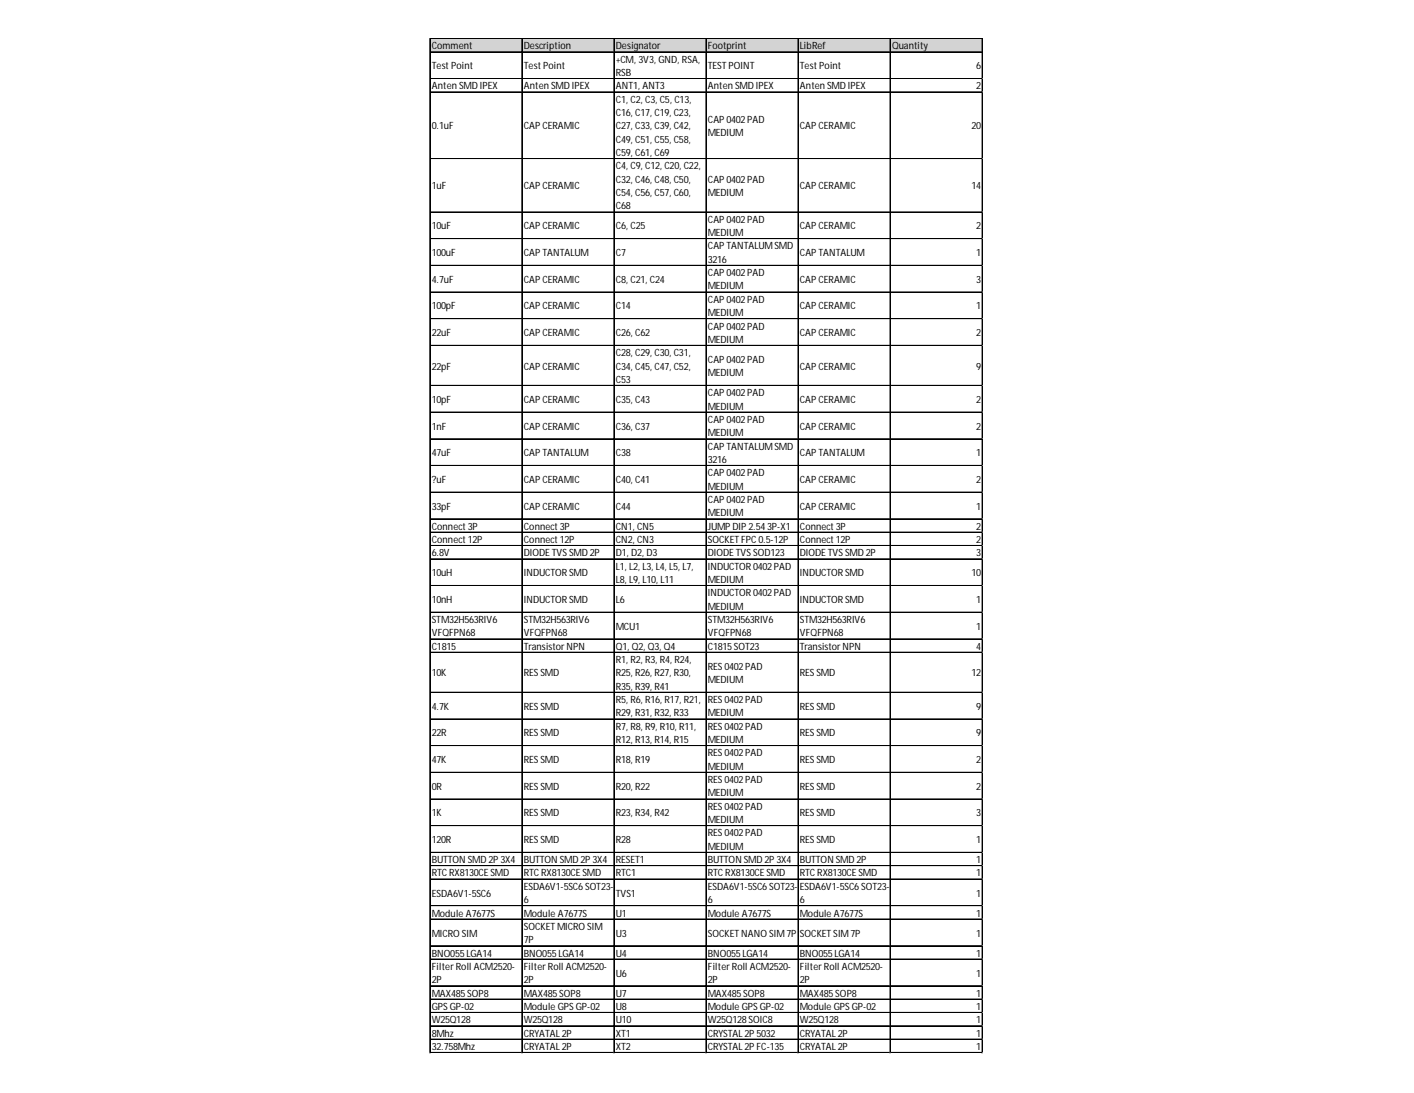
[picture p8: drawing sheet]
<svg xmlns="http://www.w3.org/2000/svg" width="279mm" height="216mm" viewBox="0 0 279 216" stroke-linecap="round" stroke-linejoin="round" font-family="sans-serif">
<defs><g id="words">
<g font-size="2">
<text x="85.3" y="9.7">Comment</text>
<text x="103.5" y="9.7">Description</text>
<text x="121.7" y="9.7">Designator</text>
<text x="139.9" y="9.7">Footprint</text>
<text x="158.1" y="9.7">LibRef</text>
<text x="176.3" y="9.7">Quantity</text>
<text x="85.3" y="13.7">Test Point</text>
<text x="85.3" y="17.7">Anten SMD IPEX</text>
<text x="103.5" y="13.7">Test Point</text>
<text x="103.5" y="17.7">Anten SMD IPEX</text>
<text x="121.7" y="12.4">+CM, 3V3, GND, RSA,</text>
<text x="121.7" y="15">RSB</text>
<text x="121.7" y="17.7">ANT1, ANT3</text>
<text x="139.9" y="13.7">TEST POINT</text>
<text x="139.9" y="17.7">Anten SMD IPEX</text>
<text x="158.1" y="13.7">Test Point</text>
<text x="158.1" y="17.7">Anten SMD IPEX</text>
<text x="192.9" y="13.7">6</text>
<text x="192.9" y="17.7">2</text>
<text x="121.7" y="20.3">C1, C2, C3, C5, C13,</text>
<text x="121.7" y="22.9">C16, C17, C19, C23,</text>
<text x="85.3" y="25.6">0.1uF</text>
<text x="103.5" y="25.6">CAP CERAMIC</text>
<text x="121.7" y="25.6">C27, C33, C39, C42,</text>
<text x="121.7" y="28.2">C49, C51, C55, C58,</text>
<text x="139.9" y="24.2">CAP 0402PAD</text>
<text x="139.9" y="26.9">MEDIUM</text>
<text x="158.1" y="25.6">CAP CERAMIC</text>
<text x="191.9" y="25.6">20</text>
<text x="121.7" y="30.8">C59, C61, C69</text>
<text x="121.7" y="33.5">C4, C9, C12, C20, C22,</text>
<text x="85.3" y="37.4">1uF</text>
<text x="103.5" y="37.4">CAP CERAMIC</text>
<text x="121.7" y="36.1">C32, C46, C48, C50,</text>
<text x="121.7" y="38.7">C54, C56, C57, C60,</text>
<text x="121.7" y="41.4">C68</text>
<text x="139.9" y="36.1">CAP 0402PAD</text>
<text x="139.9" y="38.7">MEDIUM</text>
<text x="158.1" y="37.4">CAP CERAMIC</text>
<text x="191.9" y="37.4">14</text>
<text x="85.3" y="45.3">10uF</text>
<text x="103.5" y="45.3">CAP CERAMIC</text>
<text x="121.7" y="45.3">C6, C25</text>
<text x="139.9" y="44">CAP 0402PAD</text>
<text x="139.9" y="46.6">MEDIUM</text>
<text x="158.1" y="45.3">CAP CERAMIC</text>
<text x="192.9" y="45.3">2</text>
<text x="85.3" y="50.6">100uF</text>
<text x="103.5" y="50.6">CAP TANTALUM</text>
<text x="121.7" y="50.6">C7</text>
<text x="139.9" y="49.3">CAP TANTALUMSMD</text>
<text x="139.9" y="51.9">3216</text>
<text x="158.1" y="50.6">CAP TANTALUM</text>
<text x="192.9" y="50.6">1</text>
<text x="85.3" y="55.9">4.7uF</text>
<text x="103.5" y="55.9">CAP CERAMIC</text>
<text x="121.7" y="55.9">C8, C21, C24</text>
<text x="139.9" y="54.5">CAP 0402PAD</text>
<text x="139.9" y="57.2">MEDIUM</text>
<text x="139.9" y="59.8">CAP 0402PAD</text>
<text x="158.1" y="55.9">CAP CERAMIC</text>
<text x="192.9" y="55.9">3</text>
<text x="85.3" y="61.1">100pF</text>
<text x="103.5" y="61.1">CAP CERAMIC</text>
<text x="121.7" y="61.1">C14</text>
<text x="139.9" y="62.5">MEDIUM</text>
<text x="139.9" y="65.1">CAP 0402PAD</text>
<text x="158.1" y="61.1">CAP CERAMIC</text>
<text x="192.9" y="61.1">1</text>
<text x="85.3" y="66.4">22uF</text>
<text x="103.5" y="66.4">CAP CERAMIC</text>
<text x="121.7" y="66.4">C26, C62</text>
<text x="121.7" y="70.4">C28, C29, C30, C31,</text>
<text x="139.9" y="67.7">MEDIUM</text>
<text x="139.9" y="71.7">CAP 0402PAD</text>
<text x="158.1" y="66.4">CAP CERAMIC</text>
<text x="192.9" y="66.4">2</text>
<text x="85.3" y="73">22pF</text>
<text x="103.5" y="73">CAP CERAMIC</text>
<text x="121.7" y="73">C34, C45, C47, C52,</text>
<text x="121.7" y="75.6">C53</text>
<text x="139.9" y="74.3">MEDIUM</text>
<text x="158.1" y="73">CAP CERAMIC</text>
<text x="192.9" y="73">9</text>
<text x="85.3" y="79.6">10pF</text>
<text x="103.5" y="79.6">CAP CERAMIC</text>
<text x="121.7" y="79.6">C35, C43</text>
<text x="139.9" y="78.3">CAP 0402PAD</text>
<text x="139.9" y="80.9">MEDIUM</text>
<text x="139.9" y="83.5">CAP 0402PAD</text>
<text x="158.1" y="79.6">CAP CERAMIC</text>
<text x="192.9" y="79.6">2</text>
<text x="85.3" y="84.9">1nF</text>
<text x="103.5" y="84.9">CAP CERAMIC</text>
<text x="121.7" y="84.9">C36, C37</text>
<text x="139.9" y="86.2">MEDIUM</text>
<text x="139.9" y="88.8">CAP TANTALUMSMD</text>
<text x="158.1" y="84.9">CAP CERAMIC</text>
<text x="192.9" y="84.9">2</text>
<text x="85.3" y="90.1">47uF</text>
<text x="85.3" y="95.4">?uF</text>
<text x="103.5" y="90.1">CAP TANTALUM</text>
<text x="103.5" y="95.4">CAP CERAMIC</text>
<text x="121.7" y="90.1">C38</text>
<text x="121.7" y="95.4">C40, C41</text>
<text x="139.9" y="91.4">3216</text>
<text x="139.9" y="94.1">CAP 0402PAD</text>
<text x="158.1" y="90.1">CAP TANTALUM</text>
<text x="158.1" y="95.4">CAP CERAMIC</text>
<text x="192.9" y="90.1">1</text>
<text x="192.9" y="95.4">2</text>
<text x="85.3" y="100.7">33pF</text>
<text x="103.5" y="100.7">CAP CERAMIC</text>
<text x="121.7" y="100.7">C44</text>
<text x="139.9" y="96.7">MEDIUM</text>
<text x="139.9" y="99.3">CAP 0402PAD</text>
<text x="139.9" y="102">MEDIUM</text>
<text x="158.1" y="100.7">CAP CERAMIC</text>
<text x="192.9" y="100.7">1</text>
<text x="85.3" y="104.6">Connect 3P</text>
<text x="85.3" y="107.3">Connect 12P</text>
<text x="103.5" y="104.6">Connect 3P</text>
<text x="103.5" y="107.3">Connect 12P</text>
<text x="121.7" y="104.6">CN1, CN5</text>
<text x="121.7" y="107.3">CN2, CN3</text>
<text x="139.9" y="104.6">JUMP DIP 2.543P-X1</text>
<text x="139.9" y="107.3">SOCKET FPC 0.5-12P</text>
<text x="158.1" y="104.6">Connect 3P</text>
<text x="158.1" y="107.3">Connect 12P</text>
<text x="192.9" y="104.6">2</text>
<text x="192.9" y="107.3">2</text>
<text x="85.3" y="109.9">6.8V</text>
<text x="85.3" y="113.8">10uH</text>
<text x="103.5" y="109.9">DIODE TVS SMD 2P</text>
<text x="103.5" y="113.8">INDUCTOR SMD</text>
<text x="121.7" y="109.9">D1, D2, D3</text>
<text x="121.7" y="112.5">L1, L2, L3, L4, L5, L7,</text>
<text x="139.9" y="109.9">DIODE TVS SOD123</text>
<text x="139.9" y="112.5">INDUCTOR 0402PAD</text>
<text x="158.1" y="109.9">DIODE TVS SMD 2P</text>
<text x="158.1" y="113.8">INDUCTOR SMD</text>
<text x="191.9" y="113.8">10</text>
<text x="192.9" y="109.9">3</text>
<text x="85.3" y="119.1">10nH</text>
<text x="103.5" y="119.1">INDUCTOR SMD</text>
<text x="121.7" y="115.2">L8, L9, L10, L11</text>
<text x="121.7" y="119.1">L6</text>
<text x="139.9" y="115.2">MEDIUM</text>
<text x="139.9" y="117.8">INDUCTOR 0402PAD</text>
<text x="158.1" y="119.1">INDUCTOR SMD</text>
<text x="192.9" y="119.1">1</text>
<text x="85.3" y="123.1">STM32H563RIV6</text>
<text x="85.3" y="125.7">VFQFPN68</text>
<text x="103.5" y="123.1">STM32H563RIV6</text>
<text x="103.5" y="125.7">VFQFPN68</text>
<text x="121.7" y="124.4">MCU1</text>
<text x="139.9" y="120.4">MEDIUM</text>
<text x="139.9" y="123.1">STM32H563RIV6</text>
<text x="139.9" y="125.7">VFQFPN68</text>
<text x="158.1" y="123.1">STM32H563RIV6</text>
<text x="158.1" y="125.7">VFQFPN68</text>
<text x="192.9" y="124.4">1</text>
<text x="85.3" y="128.3">C1815</text>
<text x="103.5" y="128.3">Transistor NPN</text>
<text x="121.7" y="128.3">Q1, Q2, Q3, Q4</text>
<text x="121.7" y="131">R1, R2, R3, R4, R24,</text>
<text x="139.9" y="128.3">C1815SOT23</text>
<text x="158.1" y="128.3">Transistor NPN</text>
<text x="192.9" y="128.3">4</text>
<text x="85.3" y="133.6">10K</text>
<text x="103.5" y="133.6">RES SMD</text>
<text x="121.7" y="133.6">R25, R26, R27, R30,</text>
<text x="121.7" y="136.2">R35, R39, R41</text>
<text x="139.9" y="132.3">RES 0402PAD</text>
<text x="139.9" y="134.9">MEDIUM</text>
<text x="158.1" y="133.6">RES SMD</text>
<text x="191.9" y="133.6">12</text>
<text x="85.3" y="140.2">4.7K</text>
<text x="103.5" y="140.2">RES SMD</text>
<text x="121.7" y="138.9">R5, R6, R16, R17, R21,</text>
<text x="121.7" y="141.5">R29, R31, R32, R33</text>
<text x="139.9" y="138.9">RES 0402PAD</text>
<text x="139.9" y="141.5">MEDIUM</text>
<text x="158.1" y="140.2">RES SMD</text>
<text x="192.9" y="140.2">9</text>
<text x="85.3" y="145.5">22R</text>
<text x="103.5" y="145.5">RES SMD</text>
<text x="121.7" y="144.1">R7, R8, R9, R10, R11,</text>
<text x="121.7" y="146.8">R12, R13, R14, R15</text>
<text x="139.9" y="144.1">RES 0402PAD</text>
<text x="139.9" y="146.8">MEDIUM</text>
<text x="139.9" y="149.4">RES 0402PAD</text>
<text x="158.1" y="145.5">RES SMD</text>
<text x="192.9" y="145.5">9</text>
<text x="85.3" y="150.7">47K</text>
<text x="103.5" y="150.7">RES SMD</text>
<text x="121.7" y="150.7">R18, R19</text>
<text x="139.9" y="152.1">MEDIUM</text>
<text x="139.9" y="154.7">RES 0402PAD</text>
<text x="158.1" y="150.7">RES SMD</text>
<text x="192.9" y="150.7">2</text>
<text x="85.3" y="156">0R</text>
<text x="85.3" y="161.3">1K</text>
<text x="103.5" y="156">RES SMD</text>
<text x="103.5" y="161.3">RES SMD</text>
<text x="121.7" y="156">R20, R22</text>
<text x="121.7" y="161.3">R23, R34, R42</text>
<text x="139.9" y="157.3">MEDIUM</text>
<text x="139.9" y="160">RES 0402PAD</text>
<text x="158.1" y="156">RES SMD</text>
<text x="158.1" y="161.3">RES SMD</text>
<text x="192.9" y="156">2</text>
<text x="192.9" y="161.3">3</text>
<text x="85.3" y="166.5">120R</text>
<text x="103.5" y="166.5">RES SMD</text>
<text x="121.7" y="166.5">R28</text>
<text x="139.9" y="162.6">MEDIUM</text>
<text x="139.9" y="165.2">RES 0402PAD</text>
<text x="139.9" y="167.9">MEDIUM</text>
<text x="158.1" y="166.5">RES SMD</text>
<text x="192.9" y="166.5">1</text>
<text x="85.3" y="170.5">BUTTON SMD 2P 3X4</text>
<text x="85.3" y="173.1">RTC RX8130CE SMD</text>
<text x="103.5" y="170.5">BUTTON SMD 2P 3X4</text>
<text x="103.5" y="173.1">RTC RX8130CE SMD</text>
<text x="121.7" y="170.5">RESET1</text>
<text x="121.7" y="173.1">RTC1</text>
<text x="139.9" y="170.5">BUTTON SMD 2P 3X4</text>
<text x="139.9" y="173.1">RTC RX8130CE SMD</text>
<text x="158.1" y="170.5">BUTTON SMD 2P</text>
<text x="158.1" y="173.1">RTC RX8130CE SMD</text>
<text x="192.9" y="170.5">1</text>
<text x="192.9" y="173.1">1</text>
<text x="85.3" y="177.1">ESDA6V1-5SC6</text>
<text x="103.5" y="175.8">ESDA6V1-5SC6 SOT23-</text>
<text x="103.5" y="178.4">6</text>
<text x="121.7" y="177.1">TVS1</text>
<text x="139.9" y="175.8">ESDA6V1-5SC6 SOT23-</text>
<text x="139.9" y="178.4">6</text>
<text x="158.1" y="175.8">ESDA6V1-5SC6 SOT23-</text>
<text x="158.1" y="178.4">6</text>
<text x="192.9" y="177.1">1</text>
<text x="85.3" y="181">Module A7677S</text>
<text x="85.3" y="185">MICRO SIM</text>
<text x="103.5" y="181">Module A7677S</text>
<text x="103.5" y="183.7">SOCKET MICRO SIM</text>
<text x="121.7" y="181">U1</text>
<text x="121.7" y="185">U3</text>
<text x="139.9" y="181">Module A7677S</text>
<text x="139.9" y="185">SOCKET NANO SIM7P</text>
<text x="158.1" y="181">Module A7677S</text>
<text x="158.1" y="185">SOCKET SIM7P</text>
<text x="192.9" y="181">1</text>
<text x="192.9" y="185">1</text>
<text x="85.3" y="188.9">BNO055LGA14</text>
<text x="85.3" y="191.6">Filter Roll ACM2520-</text>
<text x="103.5" y="186.3">7P</text>
<text x="103.5" y="188.9">BNO055LGA14</text>
<text x="103.5" y="191.6">Filter Roll ACM2520-</text>
<text x="121.7" y="188.9">U4</text>
<text x="139.9" y="188.9">BNO055LGA14</text>
<text x="139.9" y="191.6">Filter Roll ACM2520-</text>
<text x="158.1" y="188.9">BNO055LGA14</text>
<text x="158.1" y="191.6">Filter Roll ACM2520-</text>
<text x="192.9" y="188.9">1</text>
<text x="85.3" y="194.2">2P</text>
<text x="85.3" y="196.9">MAX485SOP8</text>
<text x="103.5" y="194.2">2P</text>
<text x="103.5" y="196.9">MAX485SOP8</text>
<text x="121.7" y="192.9">U6</text>
<text x="121.7" y="196.9">U7</text>
<text x="139.9" y="194.2">2P</text>
<text x="139.9" y="196.9">MAX485SOP8</text>
<text x="158.1" y="194.2">2P</text>
<text x="158.1" y="196.9">MAX485SOP8</text>
<text x="192.9" y="192.9">1</text>
<text x="192.9" y="196.9">1</text>
<text x="85.3" y="199.5">GPS GP-02</text>
<text x="85.3" y="202.1">W25Q128</text>
<text x="103.5" y="199.5">Module GPS GP-02</text>
<text x="103.5" y="202.1">W25Q128</text>
<text x="121.7" y="199.5">U8</text>
<text x="121.7" y="202.1">U10</text>
<text x="139.9" y="199.5">Module GPS GP-02</text>
<text x="139.9" y="202.1">W25Q128SOIC8</text>
<text x="158.1" y="199.5">Module GPS GP-02</text>
<text x="158.1" y="202.1">W25Q128</text>
<text x="192.9" y="199.5">1</text>
<text x="192.9" y="202.1">1</text>
<text x="85.3" y="204.8">8Mhz</text>
<text x="85.3" y="207.4">32.758Mhz</text>
<text x="103.5" y="204.8">CRYATAL 2P</text>
<text x="103.5" y="207.4">CRYATAL 2P</text>
<text x="121.7" y="204.8">XT1</text>
<text x="121.7" y="207.4">XT2</text>
<text x="139.9" y="204.8">CRYSTAL 2P 5032</text>
<text x="139.9" y="207.4">CRYSTAL 2P FC-135</text>
<text x="158.1" y="204.8">CRYATAL 2P</text>
<text x="158.1" y="207.4">CRYATAL 2P</text>
<text x="192.9" y="204.8">1</text>
<text x="192.9" y="207.4">1</text>
</g>
</g></defs>
<path d="M85 7.7h109.2v2.7h-109.2z" fill="#d3d3d3"/>
<g fill="none" stroke="#000" stroke-width=".2">
<path d="M84.9 7.6v200.4M85 7.6v200.4M85.1 7.6h109.1M85.1 7.7h109.1M85.1 10.2h109.1M85.1 10.3h109.1M85.1 15.5h109.1M85.1 15.6h109.1M85.1 18.1h109.1M85.1 18.2h109.1M103.1 7.7v200.3M103.2 7.7v200.3"/>
<path d="M121.3 7.7v200.3M121.4 7.7v200.3M139.5 7.7v200.3M139.6 7.7v200.3M157.7 7.7v200.3M175.9 7.7v200.3M194.1 7.7v200.3M85.1 31.3h109.1M85.1 31.4h109.1M85.1 41.9h109.1M85.1 47.1h109.1M85.1 47.2h109.1"/>
<path d="M85.1 52.4h109.1M85.1 52.5h109.1M85.1 57.7h109.1M85.1 62.9h109.1M85.1 63h109.1M85.1 68.2h109.1M85.1 68.3h109.1M85.1 76.1h109.1M85.1 76.2h109.1M85.1 81.4h109.1M85.1 81.5h109.1M85.1 86.7h109.1"/>
<path d="M85.1 91.9h109.1M85.1 92h109.1M85.1 97.2h109.1M85.1 97.3h109.1M85.1 102.5h109.1M85.1 105.1h109.1M85.1 105.2h109.1M85.1 107.7h109.1M85.1 107.8h109.1M85.1 110.4h109.1M85.1 115.6h109.1M85.1 115.7h109.1"/>
<path d="M85.1 120.9h109.1M85.1 121h109.1M85.1 126.2h109.1M85.1 126.3h109.1M85.1 128.8h109.1M85.1 128.9h109.1M85.1 136.7h109.1M85.1 136.8h109.1M85.1 142h109.1M85.1 142.1h109.1M85.1 147.3h109.1M85.1 152.5h109.1"/>
<path d="M85.1 152.6h109.1M85.1 157.8h109.1M85.1 157.9h109.1M85.1 163.1h109.1M85.1 168.4h109.1M85.1 171h109.1M85.1 171.1h109.1M85.1 173.6h109.1M85.1 173.7h109.1M85.1 178.9h109.1M85.1 179h109.1M85.1 181.5h109.1"/>
<path d="M85.1 181.6h109.1M85.1 186.8h109.1M85.1 186.9h109.1M85.1 189.4h109.1M85.1 189.5h109.1M85.1 194.7h109.1M85.1 194.8h109.1M85.1 197.3h109.1M85.1 197.4h109.1M85.1 200h109.1M85.1 202.6h109.1M85.1 202.7h109.1"/>
<path d="M85.1 205.2h109.1M85.1 205.3h109.1M85.1 207.9h109.1"/>
</g>
<path d="M84.9 208v.1" fill="none" stroke="#d4d4d4" stroke-width=".2"/>
<path d="M84.9 208l.2 .1z" fill="#d4d4d4"/>
<path d="M103.1 208v.1" fill="none" stroke="#d4d4d4" stroke-width=".2"/>
<path d="M103.1 208l.1 .1z" fill="#d4d4d4"/>
<path d="M121.3 208v.1" fill="none" stroke="#d4d4d4" stroke-width=".2"/>
<path d="M121.3 208l.1 .1z" fill="#d4d4d4"/>
<path d="M139.5 208v.1" fill="none" stroke="#d4d4d4" stroke-width=".2"/>
<path d="M139.5 208l.1 .1z" fill="#d4d4d4"/>
<path d="M157.7 208v.1" fill="none" stroke="#d4d4d4" stroke-width=".2"/>
<path d="M157.7 208l.1 .1z" fill="#d4d4d4"/>
<path d="M175.9 208v.1" fill="none" stroke="#d4d4d4" stroke-width=".2"/>
<path d="M175.9 208l.1 .1z" fill="#d4d4d4"/>
<path d="M194.1 208v.1" fill="none" stroke="#d4d4d4" stroke-width=".2"/>
<path d="M194.1 208l.1 .1z" fill="#d4d4d4"/>
<path d="M194.2 15.5h.1" fill="none" stroke="#d4d4d4" stroke-width=".2"/>
<path d="M194.2 15.5v.1z" fill="#d4d4d4"/>
<path d="M194.2 18.1h.1" fill="none" stroke="#d4d4d4" stroke-width=".2"/>
<path d="M194.2 18.1v.2z" fill="#d4d4d4"/>
<path d="M194.2 31.3h.1" fill="none" stroke="#d4d4d4" stroke-width=".2"/>
<path d="M194.2 31.3v.2z" fill="#d4d4d4"/>
<path d="M194.2 41.9h.1" fill="none" stroke="#d4d4d4" stroke-width=".2"/>
<path d="M194.2 41.9v.1z" fill="#d4d4d4"/>
<path d="M194.2 47.1h.1" fill="none" stroke="#d4d4d4" stroke-width=".2"/>
<path d="M194.2 47.1v.2z" fill="#d4d4d4"/>
<path d="M194.2 52.4h.1" fill="none" stroke="#d4d4d4" stroke-width=".2"/>
<path d="M194.2 52.4v.1z" fill="#d4d4d4"/>
<path d="M194.2 57.7h.1" fill="none" stroke="#d4d4d4" stroke-width=".2"/>
<path d="M194.2 57.7v.1z" fill="#d4d4d4"/>
<path d="M194.2 62.9h.1" fill="none" stroke="#d4d4d4" stroke-width=".2"/>
<path d="M194.2 62.9v.2z" fill="#d4d4d4"/>
<path d="M194.2 68.2h.1" fill="none" stroke="#d4d4d4" stroke-width=".2"/>
<path d="M194.2 68.2v.1z" fill="#d4d4d4"/>
<path d="M194.2 76.1h.1" fill="none" stroke="#d4d4d4" stroke-width=".2"/>
<path d="M194.2 76.1v.2z" fill="#d4d4d4"/>
<path d="M194.2 81.4h.1" fill="none" stroke="#d4d4d4" stroke-width=".2"/>
<path d="M194.2 81.4v.1z" fill="#d4d4d4"/>
<path d="M194.2 86.7h.1" fill="none" stroke="#d4d4d4" stroke-width=".2"/>
<path d="M194.2 86.7v.1z" fill="#d4d4d4"/>
<path d="M194.2 91.9h.1" fill="none" stroke="#d4d4d4" stroke-width=".2"/>
<path d="M194.2 91.9v.2z" fill="#d4d4d4"/>
<path d="M194.2 97.2h.1" fill="none" stroke="#d4d4d4" stroke-width=".2"/>
<path d="M194.2 97.2v.1z" fill="#d4d4d4"/>
<path d="M194.2 102.5h.1" fill="none" stroke="#d4d4d4" stroke-width=".2"/>
<path d="M194.2 102.5v.1z" fill="#d4d4d4"/>
<path d="M194.2 105.1h.1" fill="none" stroke="#d4d4d4" stroke-width=".2"/>
<path d="M194.2 105.1v.1z" fill="#d4d4d4"/>
<path d="M194.2 107.7h.1" fill="none" stroke="#d4d4d4" stroke-width=".2"/>
<path d="M194.2 107.7v.2z" fill="#d4d4d4"/>
<path d="M194.2 110.4h.1" fill="none" stroke="#d4d4d4" stroke-width=".2"/>
<path d="M194.2 110.4v.1z" fill="#d4d4d4"/>
<path d="M194.2 115.6h.1" fill="none" stroke="#d4d4d4" stroke-width=".2"/>
<path d="M194.2 115.6v.2z" fill="#d4d4d4"/>
<path d="M194.2 120.9h.1" fill="none" stroke="#d4d4d4" stroke-width=".2"/>
<path d="M194.2 120.9v.2z" fill="#d4d4d4"/>
<path d="M194.2 126.2h.1" fill="none" stroke="#d4d4d4" stroke-width=".2"/>
<path d="M194.2 126.2v.1z" fill="#d4d4d4"/>
<path d="M194.2 128.8h.1" fill="none" stroke="#d4d4d4" stroke-width=".2"/>
<path d="M194.2 128.8v.2z" fill="#d4d4d4"/>
<path d="M194.2 136.7h.1" fill="none" stroke="#d4d4d4" stroke-width=".2"/>
<path d="M194.2 136.7v.2z" fill="#d4d4d4"/>
<path d="M194.2 142h.1" fill="none" stroke="#d4d4d4" stroke-width=".2"/>
<path d="M194.2 142v.1z" fill="#d4d4d4"/>
<path d="M194.2 147.3h.1" fill="none" stroke="#d4d4d4" stroke-width=".2"/>
<path d="M194.2 147.3v.1z" fill="#d4d4d4"/>
<path d="M194.2 152.5h.1" fill="none" stroke="#d4d4d4" stroke-width=".2"/>
<path d="M194.2 152.5v.2z" fill="#d4d4d4"/>
<path d="M194.2 157.8h.1" fill="none" stroke="#d4d4d4" stroke-width=".2"/>
<path d="M194.2 157.8v.1z" fill="#d4d4d4"/>
<path d="M194.2 163.1h.1" fill="none" stroke="#d4d4d4" stroke-width=".2"/>
<path d="M194.2 163.1v.1z" fill="#d4d4d4"/>
<path d="M194.2 168.4h.1" fill="none" stroke="#d4d4d4" stroke-width=".2"/>
<path d="M194.2 168.4v.1z" fill="#d4d4d4"/>
<path d="M194.2 171h.1" fill="none" stroke="#d4d4d4" stroke-width=".2"/>
<path d="M194.2 171v.1z" fill="#d4d4d4"/>
<path d="M194.2 173.6h.1" fill="none" stroke="#d4d4d4" stroke-width=".2"/>
<path d="M194.2 173.6v.2z" fill="#d4d4d4"/>
<path d="M194.2 178.9h.1" fill="none" stroke="#d4d4d4" stroke-width=".2"/>
<path d="M194.2 178.9v.1z" fill="#d4d4d4"/>
<path d="M194.2 181.5h.1" fill="none" stroke="#d4d4d4" stroke-width=".2"/>
<path d="M194.2 181.5v.2z" fill="#d4d4d4"/>
<path d="M194.2 186.8h.1" fill="none" stroke="#d4d4d4" stroke-width=".2"/>
<path d="M194.2 186.8v.1z" fill="#d4d4d4"/>
<path d="M194.2 189.4h.1" fill="none" stroke="#d4d4d4" stroke-width=".2"/>
<path d="M194.2 189.4v.2z" fill="#d4d4d4"/>
<path d="M194.2 194.7h.1" fill="none" stroke="#d4d4d4" stroke-width=".2"/>
<path d="M194.2 194.7v.1z" fill="#d4d4d4"/>
<path d="M194.2 197.3h.1" fill="none" stroke="#d4d4d4" stroke-width=".2"/>
<path d="M194.2 197.3v.2z" fill="#d4d4d4"/>
<path d="M194.2 200h.1" fill="none" stroke="#d4d4d4" stroke-width=".2"/>
<path d="M194.2 200v.1z" fill="#d4d4d4"/>
<path d="M194.2 202.6h.1" fill="none" stroke="#d4d4d4" stroke-width=".2"/>
<path d="M194.2 202.6v.1z" fill="#d4d4d4"/>
<path d="M194.2 205.2h.1" fill="none" stroke="#d4d4d4" stroke-width=".2"/>
<path d="M194.2 205.2v.2z" fill="#d4d4d4"/>
<path d="M194.2 207.9h.1" fill="none" stroke="#d4d4d4" stroke-width=".2"/>
<path d="M194.2 207.9v.1z" fill="#d4d4d4"/>
<use href="#words"/>
</svg>
